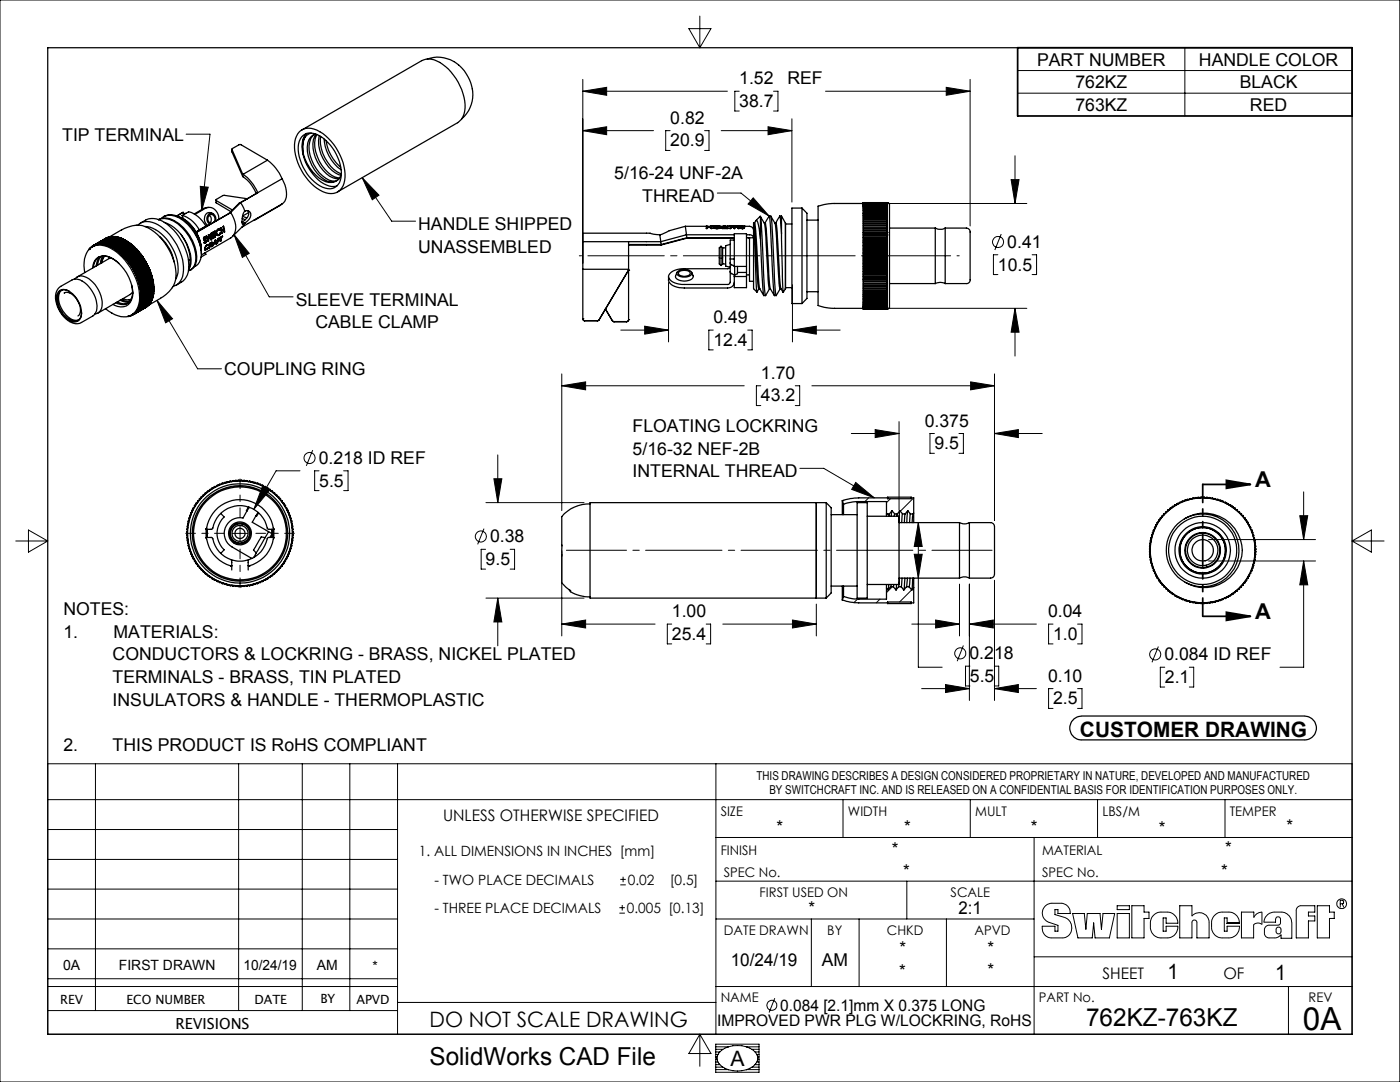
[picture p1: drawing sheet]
<svg xmlns="http://www.w3.org/2000/svg" width="279mm" height="216mm" viewBox="0 0 279 216" stroke-linecap="round" stroke-linejoin="round" font-family="sans-serif">
<defs><g id="words">
<text font-size="6.3" x="260" y="205.5">0A</text>
<g font-size="4.9">
<text x="216.8" y="204.8">762KZ-763KZ</text>
<text x="85.7" y="212.5">SolidWorks CAD File</text>
</g>
<g font-size="4.4">
<text x="250.5" y="97.3">A</text>
<text x="250.5" y="123.6">A</text>
</g>
<g font-size="4.2">
<text x="215.5" y="147">CUSTOMER DRAWING</text>
<text x="233" y="195.4">1</text>
<text x="254.5" y="195.6">1</text>
<text x="85.7" y="204.9">DO NOT SCALE DRAWING</text>
<text x="145.8" y="212.6">A</text>
</g>
<g font-size="3.5">
<text x="147.5" y="16.8">1.52</text>
<text x="157.1" y="16.8">REF</text>
<text x="207" y="13.1">PART NUMBER</text>
<text x="214.6" y="17.6">762KZ</text>
<text x="239.3" y="13.1">HANDLE COLOR</text>
<text x="247.4" y="17.6">BLACK</text>
<text x="147.5" y="21.4">38.7</text>
<text x="214.6" y="22.1">763KZ</text>
<text x="249.5" y="22.1">RED</text>
<text x="12.4" y="28.1">TIP TERMINAL</text>
<text x="133.8" y="24.7">0.82</text>
<text x="133.8" y="29.2">20.9</text>
<text x="122.6" y="35.8">5/16-24 UNF-2A</text>
<text x="128.2" y="40.3">THREAD</text>
<text x="83.5" y="45.9">HANDLE SHIPPED</text>
<text x="83.5" y="50.5">UNASSEMBLED</text>
<text x="199.2" y="54">10.5</text>
<text x="201" y="49.5">0.41</text>
<text x="59" y="61">SLEEVE TERMINAL</text>
<text x="62.9" y="65.5">CABLE CLAMP</text>
<text x="142.4" y="64.5">0.49</text>
<text x="142.4" y="69">12.4</text>
<text x="44.7" y="74.9">COUPLING RING</text>
<text x="151.9" y="75.6">1.70</text>
<text x="151.9" y="80.1">43.2</text>
<text x="126.3" y="86.2">FLOATING LOCKRING</text>
<text x="184.5" y="85.1">0.375</text>
<text x="186.5" y="89.6">9.5</text>
<text x="63.6" y="92.5">0.218 ID REF</text>
<text x="126.3" y="90.7">5/16-32 NEF-2B</text>
<text x="126.3" y="95.2">INTERNAL THREAD</text>
<text x="63.7" y="97.1">5.5</text>
<text x="96.9" y="112.7">9.5</text>
<text x="97.8" y="108.2">0.38</text>
<text x="12.7" y="122.7">NOTES:</text>
<text x="134.1" y="123.1">1.00</text>
<text x="209.2" y="123.1">0.04</text>
<text x="12.7" y="127.2">1.</text>
<text x="22.5" y="131.8">CONDUCTORS &amp; LOCKRING - BRASS, NICKEL PLATED</text>
<text x="22.7" y="127.2">MATERIALS:</text>
<text x="134.1" y="127.7">25.4</text>
<text x="193.5" y="131.5">0.218</text>
<text x="210.2" y="127.7">1.0</text>
<text x="232.4" y="131.7">0.084 ID REF</text>
<text x="22.5" y="136.3">TERMINALS - BRASS, TIN PLATED</text>
<text x="193.6" y="136.1">5.5</text>
<text x="209.2" y="136">0.10</text>
<text x="232.5" y="136.3">2.1</text>
<text x="22.5" y="140.8">INSULATORS &amp; HANDLE - THERMOPLASTIC</text>
<text x="210.2" y="140.5">2.5</text>
<text x="12.7" y="149.9">2.</text>
<text x="22.5" y="149.9">THIS PRODUCT IS RoHS COMPLIANT</text>
<text x="155" y="166.2">*</text>
<text x="180.4" y="166.2">*</text>
<text x="205.7" y="166.3">*</text>
<text x="231.3" y="166.3">*</text>
<text x="256.8" y="166">*</text>
<text x="178" y="170.6">*</text>
<text x="244.5" y="170.4">*</text>
<text x="180.3" y="175">*</text>
<text x="243.7" y="175.1">*</text>
<text x="161.3" y="182.4">*</text>
<text x="191.3" y="182.3">2:1</text>
<text x="179.5" y="190.3">*</text>
<text x="197.1" y="190.4">*</text>
<text x="145.8" y="192.7">10/24/19</text>
<text x="164" y="192.8">AM</text>
<text x="179.4" y="195">*</text>
<text x="197.1" y="194.7">*</text>
</g>
<g font-size="3.2">
<text x="88.4" y="163.8">UNLESS OTHERWISE SPECIFIED</text>
<text x="220" y="195.4">SHEET</text>
<text x="244.2" y="195.4">OF</text>
<text x="155.7" y="201.6">0.084 [2.1]mm X 0.375 LONG</text>
<text x="143.1" y="204.8">IMPROVED PWR PLG W/LOCKRING, RoHS</text>
</g>
<text font-size="3" x="35" y="205.3">REVISIONS</text>
<g font-size="2.8">
<text x="83.6" y="170.9">1. ALL DIMENSIONS IN INCHES [mm]</text>
<text x="86.7" y="176.5">- TWO PLACE DECIMALS</text>
<text x="125.3" y="176.5">0.02</text>
<text x="133.7" y="176.5">[0.5]</text>
<text x="86.7" y="182.2">- THREE PLACE DECIMALS</text>
<text x="125.1" y="182.2">0.005 [0.13]</text>
<text x="12.6" y="193.6">0A</text>
<text x="23.7" y="193.5">FIRST DRAWN</text>
<text x="48.6" y="193.6">10/24/19</text>
<text x="63.2" y="193.6">AM</text>
<text x="74.3" y="193.7">*</text>
</g>
<g font-size="2.6">
<text x="143.8" y="162.7">SIZE</text>
<text x="169.2" y="162.7">WIDTH</text>
<text x="194.6" y="162.7">MULT</text>
<text x="220" y="162.7">LBS/M</text>
<text x="245.4" y="162.7">TEMPER</text>
<text x="143.8" y="170.7">FINISH</text>
<text x="208" y="170.7">MATERIAL</text>
<text x="144.5" y="175.1">SPEC No.</text>
<text x="151.6" y="179">FIRST USED ON</text>
<text x="189.7" y="179">SCALE</text>
<text x="208" y="175.1">SPEC No.</text>
<text x="144.5" y="186.6">DATE DRAWN</text>
<text x="165.1" y="186.6">BY</text>
<text x="177" y="186.6">CHKD</text>
<text x="194.5" y="186.6">APVD</text>
<text x="143.8" y="199.9">NAME</text>
<text x="207.3" y="199.9">PART No.</text>
<text x="261.1" y="199.9">REV</text>
</g>
<g font-size="2.5">
<text x="12" y="200.3">REV</text>
<text x="25.3" y="200.4">ECO NUMBER</text>
<text x="50.8" y="200.4">DATE</text>
<text x="64" y="200.2">BY</text>
<text x="71.1" y="200.3">APVD</text>
</g>
<g font-size="2.4">
<text x="151" y="155.7">THIS DRAWING DESCRIBES A DESIGN CONSIDERED PROPRIETARY IN NATURE, DEVELOPED AND MANUFACTURED</text>
<text x="153.6" y="158.5">BY SWITCHCRAFT INC. AND IS RELEASED ON A CONFIDENTIAL BASIS FOR IDENTIFICATION PURPOSES ONLY.</text>
</g>
</g></defs>
<g fill="none" stroke="#000" stroke-width=".2">
<path d="M0 0h279.4v215.9h-279.4zM116.3 18.2h28.9M116.3 15.8v36.7M116.3 18.2l4.8-.8v1.6zM137.5 5.7h4.4l-2.2 3.8zM139.7 3.2v6.3M147.5 18.2h-.9v4h.9M154.4 18.2h.9v4h-.9M164.7 18.2h28.9M188.8 17.4l4.8 .8-4.8 .8zM193.6 15.8v29.3M203.1 14.1h66.7"/>
<path d="M203.1 18.6h66.7M236.5 9.5v13.6M37.1 26.8h4.8l-1.6 15.2M40 37.2l1.6 .2-1.3 4.6zM72.3 35.5l5.9 8.6h4.7M72.3 35.5l3.3 3.4-1.3 1zM116.3 26.1h14.1M116.3 26.1l4.8-.8v1.6zM133.7 26.1h-.8v3.9h.8M140.6 26.1h.9v3.9h-.9M143.2 38.5h4.7l5.6 4.6M143.9 26.1h14.1"/>
<path d="M150.3 39.5l3.2 3.6-4.2-2.4zM153.3 25.3l4.7 .8-4.7 .8zM158 23.7v16.6M201.8 35.8h1.6l-.8 4.8zM202.6 31.1v9.5M31.3 59.9l8.1 13.7h4.8M31.3 59.9l3.1 3.7-1.3 .8zM46.7 46.8l7 12.4h4.8M46.7 46.8l3 3.8-1.3 .8zM133.4 56.4v11.8M158.2 56.8v11.4M173.5 40.6h31.4"/>
<path d="M199.1 50.8h-.8v4h.8M199.8 46.7l-1.3 3.2M206 50.8h.9v4h-.9M112.1 77h36.4M112.1 74.6v27.3M112.1 77l4.8-.8v1.6zM123.9 65.9h9.5M128.7 65.1l4.7 .8-4.7 .8zM142.3 65.9h-.8v3.9h.8M149.2 65.9h.9v3.9h-.9M151.8 77h-.8v3.9h.8M158.2 65.9l4.7-.8v1.6z"/>
<path d="M158.2 65.9h9.5M158.7 77h.9v3.9h-.9M162 77h36.5M173.5 61.5h31.4M193.7 76.2l4.8 .8-4.8 .8zM198.5 74.6v29.3M202.6 61.5v9.5M202.6 61.5l.8 4.8h-1.6zM52.4 97.1l1.3 .8-3 3.7zM59.9 93.9h-4.8l-4.4 7.7M62.4 89.8l-1.3 3.2M63.7 93.9h-.9v4h.9"/>
<path d="M68.6 93.9h.9v4h-.9M98.6 95.5h1.6l-.9 4.8zM99.3 90.8v9.5M159.6 93.5h4.8l10.1 5.8M168.4 99.8l-.2 .2M169.9 86.5h9.5M170.8 96.3l3.7 3-4.5-1.7zM173.4 99.3l-.8 .8M174.7 85.7l4.7 .8-4.7 .8zM177.7 99.5l-.8 .8M179.4 84.1v17.7M182.4 99.3l-2.7 2.7"/>
<path d="M186.5 86.5h-.9v4h.9M191.4 86.5h.9v4h-.9M198.5 86.5h9.5M198.5 86.5l4.7-.8v1.6zM260.2 98.1v9.6M3.1 107.9h6.4M5.7 105.8l3.8 2.1-3.8 2.3zM46.3 106.4h3.2M47.9 104.8v3.2M96.6 105.5l-1.3 3.1M96.9 109.6h-.9v4h.9M97 119.3h19.6"/>
<path d="M97 100.3h19.6M99.3 119.3v9.6M99.3 119.3l.9 4.8h-1.6zM101.8 109.6h.9v4h-.9M112.1 109.9v17M171.1 119.6l-.7 .6M175.6 119.6l-.7 .7M178.1 117.1l-1.2 1.2M181.9 117.7l-2.4 2.4M182.4 117.3l-.3 .2M182.5 110.6h1.5l-.7 4.8zM183.3 104.3l.7 4.7h-1.5z"/>
<path d="M183.3 104.3v28.8h4.7M191.5 116.6v10.3M193.5 116.6v23.2M198.5 115.8v24M241.2 107.7h21.3M241.2 111.9h21.3M259.4 102.9h1.6l-.8 4.8zM260.2 111.9l.8 4.8h-1.6zM260.2 111.9v21.2h-4.8M269.8 107.9h6.4M269.8 107.9l3.9-2.1v4.4zM112.1 124.5h18.6"/>
<path d="M112.1 124.5l4.8-.8v1.6zM134.1 124.5h-.9v4h.9M140.9 124.5h.9v4h-.9M144.3 124.5h18.6M158.2 123.7l4.7 .8-4.7 .8zM162.9 120.5v6.4M182 124.5h9.5M183.9 137.4h9.6M186.7 123.7l4.8 .8-4.8 .8zM188.7 136.6l4.8 .8-4.8 .8zM192.3 128.8l-1.3 3.1M193.5 124.5l4.7-.8v1.6z"/>
<path d="M193.5 124.5h13.3M193.6 132.9h-.9v4h.9M198.4 132.9h.9v4h-.9M198.5 137.4h8.3M198.5 137.4l4.7-.8v1.6zM210.1 124.5h-.8v4h.8M210.1 137.4h-.8v4h.8M215.1 124.5h.8v4h-.8M215.1 137.4h.8v4h-.8M231.2 129l-1.3 3.2M232.4 133.1h-.8v4h.8M237.3 133.1h.9v4h-.9"/>
<path d="M9.5 152.4h260.3v54h-260.3zM9.5 159.6h260.3M19 152.4v49.2M47.6 152.4v49.2M60.3 152.4v49.2M69.8 152.4v49.2M79.3 152.4v54M142.9 152.4v54M168.2 159.6v7.5M193.6 159.6v7.5M219 159.6v7.5M244.5 159.6v7.5"/>
<path d="M9.5 177.4h69.8M9.5 171.5h69.8M9.5 165.5h69.8M123.8 176.6h1.1M123.8 175.5h1.1M124.4 174.9v1.1M142.9 175.8h126.9M142.9 167.1h126.9M181 175.8v7.6M206.4 167.1v39.3M9.5 196.8h69.8M9.5 195.3h69.8"/>
<path d="M9.5 189.3h69.8M9.5 183.4h69.8M123.6 182.2h1.1M123.6 181.1h1.1M124.2 180.6v1.1M142.9 196.8h126.9M142.9 183.4h63.5M154.6 199.2l-1.1 2.8M161.9 183.4v13.4M171.5 183.4v13.4M188.9 183.4v13.4M206.4 190.9h63.4"/>
<path d="M208.5 180.9a1.97 1.97 0 0 1 1.5-.7h1.7a1.82 1.82 0 0 1 1.9 2.1h-2.5v-.8h-.6v1l1.9 .6a2.1 2.1 0 0 1 1.5 2.2 2.1 2.1 0 0 1-1.9 1.8h-2.1a1.93 1.93 0 0 1-1.9-2.3h2.5v1h.6v-1.2l-1.7-.6a1.95 1.95 0 0 1-.9-3.1zM214.1 182.3h2.3l.3 3.1 .3-3.1h2.5l.3 3.1 .3-3.1h2.4l-1.1 4.8h-2.9l-.2-3-.3 3h-2.9zM223 182.3h2.4v4.8h-2.4zM223 180.7h2.4v.8h-2.4zM225.9 180.7h2.4v1.3h1v1.3h-1v3.8h-2.4zM230.4 182.5l.7-.4 1.8-.1a2.17 2.17 0 0 1 2.2 2.2h-2.4v-1h-.6v2.6h.6v-1h2.4a2.16 2.16 0 0 1-2.2 2.3h-1.2a2.11 2.11 0 0 1-2.1-2.1v-.9a2.19 2.19 0 0 1 .8-1.6zM235.4 180.7h2.5v2.1a1.95 1.95 0 0 1 2.1-.6 1.95 1.95 0 0 1 1.3 1.9v3h-2.4v-3a.49 .49 0 0 0-.5-.5 .49 .49 0 0 0-.5 .5v3h-2.5zM242.6 182.5l.7-.4 1.9-.1a2.17 2.17 0 0 1 2.2 2.2h-2.5v-1h-.6v2.6h.6v-1h2.5a2.16 2.16 0 0 1-2.2 2.3h-1.3a2.11 2.11 0 0 1-2.1-2.1v-.9a2.19 2.19 0 0 1 .8-1.6zM247.8 182h2.4v1.1a1.79 1.79 0 0 1 1.6-1.1v2.4a1.31 1.31 0 0 0-1.6 .1v2.6h-2.4zM253 182.5l1-.5h1.7a2.17 2.17 0 0 1 2.1 2.1v3.1h-2.1v-.7l-1 .6h-1.4a.96 .96 0 0 1-1-.9v-.6a.96 .96 0 0 1 1-1h2l.3-.4v-.8a.49 .49 0 0 0-.5-.5 .49 .49 0 0 0-.5 .5v.6h-2.4a2.23 2.23 0 0 1 .8-1.5zM254.8 185.1h.1a.49 .49 0 0 1 .8 .4v.4a.5 .5 0 0 1-.5 .4 .5 .5 0 0 1-.5-.4v-.5zM257.1 196.8v9.6"/>
<path d="M258.9 181.1l.6-.4h2.9v1.3h-1.3v.8h1.3v1h-1.3v3.3h-2.4v-5.6zM262.9 180.7h2.4v1.3h1v1.3h-1v3.8h-2.4zM267.5 180.3h.4M267.9 180.3l.2 .7M267.9 180.3l.2-.1v-.3l-.2-.3h-.4v1.4M9.5 201.6h69.8M79.3 200h63.6M139.7 206.4l2.2 3.8h-4.4zM139.7 206.4v6.4M142.8 208.4h8.7v5.6h-8.7zM142.8 208.9h2.6M142.8 209.4h1.5"/>
<path d="M142.8 209.9h.9M142.8 210.4h.5M142.8 210.9h.3M142.8 211.4h.3M142.8 211.9h.5M142.8 212.4h.9M142.8 212.9h1.5M142.8 213.4h2.6M148.9 208.9a2.44 2.44 0 0 1 2.2 2.8 3.2 3.2 0 0 1-2.2 1.8M148.9 208.9a5.4 5.4 0 0 0-5.4 1.1 1.98 1.98 0 0 0 1.1 3.1 6.1 6.1 0 0 0 4.3 .4M148.9 208.9h2.6M148.9 213.4h2.6"/>
<path d="M150.1 209.4h1.4M150.1 212.9h1.4M150.7 209.9h.8M150.7 212.4h.8M151.1 210.4h.4M151.1 211.9h.4M151.2 210.9h.3M151.2 211.4h.3"/>
<circle cx="199.2" cy="48.3" r="1.11"/>
<circle cx="61.8" cy="91.4" r="1.11"/>
<circle cx="96" cy="107.1" r="1.11"/>
<circle cx="191.7" cy="130.4" r="1.11"/>
<circle cx="230.6" cy="130.6" r="1.11"/>
<circle cx="267.8" cy="180.3" r=".98"/>
<circle cx="154.1" cy="200.6" r="1"/>
</g>
<path d="M203.1 9.5h66.7v13.6h-66.7zM240 96.7h9.6M244.8 95.8l4.8 .9-4.8 .7zM240 123h9.6M244.8 122.2l4.8 .8-4.8 .8z" fill="none" stroke="#000" stroke-width=".35"/>
<g fill="none" stroke="#000" stroke-width=".25">
<path d="M9.5 9.5h260.3v196.9h-260.3zM85.3 11.8a6.9 6.9 0 0 1 8.7 4.8l.3 1.3M94.3 17.9v.2M94.3 18.1a6.4 6.4 0 0 1-2.2 5.6M43.1 39.9v.6l3 1.7M46.3 29.8v-.1l1.7-.9 5.4 3.2M46.3 29.8v.5l2.1 4.9M46.3 29.8l2.1 4.9M48.4 35.2a7.1 7.1 0 0 1 2.7 3.4l.3-.1M48.4 34.7l.1 .1M48.4 34.7v.5M48.5 34.8a8.6 8.6 0 0 1 2.9 3.7"/>
<path d="M49.3 39.7l-4.7-.7-1.5 .8 .1 .2 3.2 1.9M49.6 39.5l-1.6 .9M51.4 38.5l-3.7 2.1M53.4 32a9 9 0 0 1 2.9 3.7M53.4 32l-4.9 2.8M56.3 35.7a4.9 4.9 0 0 1 .5 4.5l-.5 .5-8.1 4.7M56.3 35.7l-4.9 2.8M59.8 26.3a3.2 3.2 0 0 1 4 0 10.9 10.9 0 0 1 5 9.7 2.84 2.84 0 0 1-4.4 2.2 10.8 10.8 0 0 1-5.6-10l.4-1.1zM60.2 27.3a2.64 2.64 0 0 1 3.6-.2 9.2 9.2 0 0 1 4.3 8.4 2.42 2.42 0 0 1-3.7 1.9 9.1 9.1 0 0 1-4.8-8.7zM60.3 25.9l23.9-13.8a3.9 3.9 0 0 1 4.1 .7 11 11 0 0 1 4.4 9.4 3 3 0 0 1-1.4 2.3l-23.9 13.8M60.5 30.7a8.4 8.4 0 0 0 4.5 5.6l.7 .1 .9-.1M61 27.3a4.4 4.4 0 0 0-.5 3.4"/>
<path d="M61.2 26.6a4.5 4.5 0 0 0-.7 4.2 9.1 9.1 0 0 0 5.2 6.3l.5 .1 1-.1M62.1 26.6a2.7 2.7 0 0 0-1.7 3.4l.1 .7M62.7 26.8a3.8 3.8 0 0 0-.8 4.2 6.8 6.8 0 0 0 4.5 5.1l.8-.1M62.9 26.7a2.88 2.88 0 0 0-1.6 3.5 7.8 7.8 0 0 0 4 6l1.3 .1M63.1 26.8a4.8 4.8 0 0 0-.2 4.6 7.2 7.2 0 0 0 3.6 4.1l1.1 .2M63.3 26.9a4.8 4.8 0 0 0 0 4.3 6.6 6.6 0 0 0 4.2 4.3h.2M63.7 27.1a7.3 7.3 0 0 0 3.9 7.8l.4 .1M64 27.3a7.5 7.5 0 0 0 4.1 7.4M64.7 27.8a8.1 8.1 0 0 0 3.4 6.1M65.1 28.1a8.4 8.4 0 0 0 2.9 5.2M68.1 34.6v.3a1.93 1.93 0 0 1-1.5 1.4M11.7 57.5l2.7-1.6a2.6 2.6 0 0 1 2.9 .9 6 6 0 0 1 2 5.2l-.7 1-2.3 1.3a3.3 3.3 0 0 1-4-1.6 4.8 4.8 0 0 1-.8-4.9z"/>
<path d="M11.9 58a2.18 2.18 0 0 1 2.7 .7 4.8 4.8 0 0 1 1.5 4.8 1.63 1.63 0 0 1-2.7 .1 5 5 0 0 1-1.9-5.1zM12.3 57.9a2.57 2.57 0 0 0-.3 3.1 4.8 4.8 0 0 0 2.8 2.9l.9-.1M12.9 58.4l-.1 .1a1.83 1.83 0 0 1 2.2 .8 3.3 3.3 0 0 1 .7 3.6l-.1 .1M13.8 58.1a1.49 1.49 0 0 0-1.7-.1 1.49 1.49 0 0 0-.7 1.7 5.1 5.1 0 0 0 3.3 4.4 1.48 1.48 0 0 0 1.6-1.7M14.9 55.7a1.88 1.88 0 0 1 2.8-.1 6.1 6.1 0 0 1 2.5 6 1.63 1.63 0 0 1-1.3 1.1M16.9 54.4a5 5 0 0 1 1.3-5 4 4 0 0 1 4.4 .4 12.2 12.2 0 0 1 5.2 10.3 3.2 3.2 0 0 1-4.9 2.7l-1.8-1.2M17.7 49.8h.1M17.8 49.7h.1M17.8 49.7l-.1 .1M17.9 49.7h-.1M18 49.5l-.1 .1M18 49.5h.1"/>
<path d="M18.2 49.4l-.2 .1M18.2 49.4h.1M18.3 49.3l-.1 .1M18.3 49.2v.1M18.3 49.2h.1M18.5 49.1l-.2 .1M18.6 49l-.1 .2M18.6 49v.1M18.7 49h.1M18.7 49v.1M18.7 49h-.1M18.7 49.1l-.3 .2"/>
<path d="M18.8 49l-.1 .1M18.8 49h.1M19 48.9l-.1 .1M19 48.9v-.1l-.1 .2M19.1 48.9h-.1M19.1 48.8l.2 .1M19.1 48.8v.1M19.3 48.9h-.2M19.4 48.8l-.1 .1M19.4 48.7v.1M19.4 48.7h.1M19.4 48.7l.1 .1"/>
<path d="M19.5 48.8h-.1M19.5 48.8h.1M19.6 48.7l.2 .1M19.6 48.7v.1M19.8 48.8h-.2M19.8 48.8h.1M19.9 48.8h.1M19.9 51.2a2.39 2.39 0 0 0-1.2 2.2M19.9 48.6h.1M19.9 48.6v.2M20 51.2a2.73 2.73 0 0 0-.8 1.9M20 48.6v.2"/>
<path d="M20 48.8h.1M20.1 48.8h.2M20.1 48.6h.1M20.1 48.6v.2M20.1 51.2l-.3 .4-.3 1.3M20.2 48.6l.1 .2M20.3 48.8h.1M20.4 51.1a4.5 4.5 0 0 1 3.7 1.9 8.3 8.3 0 0 1 2.4 6.2 2.35 2.35 0 0 1-1.5 2 2.35 2.35 0 0 1-2.5-.5M20.4 51.1a2.21 2.21 0 0 0-1.9 2.4M20.4 48.8h.2M20.4 51.1a4.7 4.7 0 0 1 3.3 1.4M20.4 48.6h.1"/>
<path d="M20.4 48.6v.2M20.5 51.2l-.4 .8-.1 .6M20.5 48.6l.1 .2M20.6 48.8h.1M20.6 48.8h.2M20.7 48.7h.1M20.7 48.7l-.1 .1M20.7 51.1l-.4 1.3 .6-1.3M20.8 48.7v.1M20.8 48.8h.1M20.9 48.8l.2 .1M21 48.8h.1"/>
<path d="M21 48.8h-.1M21 48.8l.1 .1M21.1 48.9h.1M21.2 48.9l.2 .1M21.2 48.8l.1 .1M21.2 48.8v.1M21.3 47.5h.1M21.3 47.5h-.1M21.3 48.9l.1 .1M21.4 49h.1M21.5 49l.2 .1M21.5 47.4h-.1"/>
<path d="M21.5 47.4h.1M21.5 47.4l-2.8 1.6M21.5 48.9h.1M21.5 48.9v.1M21.6 48.9l.1 .2M21.7 49.1h.1M21.7 47.3h-.1M21.7 47.3l-2.6 1.5M21.8 49.1l.2 .1M21.8 49l.1 .1M21.8 49v.1M21.9 49.1l.1 .1"/>
<path d="M21.9 47.2l-2.5 1.5M21.9 47.2l.1 .1M22 49.2h.1M22 49.2l.3 .1M22.1 49.1l.1 .1M22.1 49.1l-.1 .1M22.1 51.4l-6.7 3.9M22.2 47.2h-.1M22.2 49.2l.1 .1M22.2 47.2v.1M22.2 47.2l-2.6 1.5M22.3 49.3v.1"/>
<path d="M22.3 49.4l.2 .1M22.4 49.3l.1 .1M22.4 49.3l-.1 .1M22.5 47.2l-2.6 1.4M22.5 47.2v.1M22.5 47.2l-2.5 1.4M22.5 49.4v.1M22.5 49.5h.1M22.6 49.5l.2 .1M22.7 49.5h.1M22.7 49.5h-.1M22.7 47.2l-2.6 1.4"/>
<path d="M22.7 47.2l.1 .1M22.7 47.2l-2.5 1.4M22.8 49.5v.1M22.8 49.6l.1 .1M22.9 49.7l.2 .1M23 49.6l.1 .1M23 49.6l-.1 .1M23 47.2l-2.6 1.4M23 47.2v.1M23 47.2l-2.5 1.4M23.1 49.7v.1M23.1 49.8l.1 .1"/>
<path d="M23.2 49.9l.2 .2M23.3 49.8l.1 .1M23.3 47.3l-2.6 1.4M23.3 49.8l-.1 .1M23.3 47.3h.1M23.3 47.3l-2.5 1.4M23.4 49.9v.2M23.4 50.1h.1M23.5 50.1l.2 .2M23.6 50.1l.1 .1M23.6 47.3l-2.6 1.5M23.6 50.1h-.1"/>
<path d="M23.6 47.3v.1M23.6 47.4h.1M23.7 50.2v.1M23.7 50.3h.1M23.8 50.3l.2 .2M23.8 50.3l.2 .1M23.8 47.4l-2.6 1.4M23.8 50.3h.1M23.8 47.4l.1 .1M23.8 47.4l-2.5 1.5M23.9 47.5h.1M24 59.9a2.55 2.55 0 0 0 1.8 .4"/>
<path d="M24 50.4v.1M24 50.5l.1 .1M24.1 50.6l.2 .2M24.1 50.6l.1 .1M24.1 47.5l-2.6 1.4M24.1 47.5l.1 .1M24.1 50.6h.1M24.1 47.5l-2.5 1.4M24.2 45.9l-2.5 1.4M24.2 59.8l1.2 .3h.5M24.2 50.7l.1 .1M24.3 50.8h.1"/>
<path d="M24.3 50.8l.2 .2M24.3 50.8l.2 .1M24.4 47.6h-.1l-2.5 1.4M24.4 47.6l.1 .1M24.4 47.6l-2.5 1.5M24.5 59.6a2.35 2.35 0 0 0 1.7 .1M24.5 47.7h.1M24.5 47.7v.1M24.5 51l.1 .1M24.5 50.9v.1M24.6 51.1l.2 .2M24.6 51.1l.2 .1"/>
<path d="M24.7 47.8l-.1-.1-2.5 1.4M24.7 47.8l.1 .1M24.7 47.8l-2.5 1.4M24.8 47.9h.1M24.8 51.3l.1 .1M24.8 51.2v.1M24.9 51.4l.2 .2M24.9 51.4h.1M25 51.4v.1M25 47.9l-.1-.1-2.5 1.5M25 47.9v.1M25 47.9l-2.5 1.5"/>
<path d="M25 48h.1M25 51.5l.1 .1M25 48l.1 .1M25.1 51.6l.1 .1M25.2 51.7l.1 .2M25.2 51.7l.1 .1M25.2 51.7h.1M25.3 48.1l-.1-.1-2.5 1.5M25.3 48.1v.1M25.3 48.1l-2.5 1.4M25.3 51.9l.1 .1M25.3 48.2l.1 .1"/>
<path d="M25.3 51.8v.1M25.4 52l.2 .2M25.4 52h.1M25.5 52l.1 .1M25.6 52.2v.1M25.6 48.3l-.1-.1-2.5 1.4M25.6 52.1v.1M25.6 48.3v.1M25.6 48.3l-2.5 1.4M25.6 48.4l.1 .1M25.6 48.4v.1M25.6 52.3l.2 .3"/>
<path d="M25.6 52.3h.1M25.7 59.8h.4M25.7 52.3l.1 .2M25.8 52.6l.1 .1M25.8 52.5v.1M25.9 52.7l.1 .2M25.9 48.5l-.1-.1-2.5 1.4M25.9 52.7h.1M25.9 48.5v.1M25.9 48.5l-2.5 1.4M25.9 48.6l.1 .1M25.9 48.6v.1"/>
<path d="M26 52.7l.1 .1M26 52.9l.1 .1M26.1 52.8l-.1 .1M26.1 53l.2 .2M26.1 53h.1M26.2 48.7l-.1-.1-2.5 1.5M26.2 48.7v.1M26.2 48.7l-2.5 1.5M26.2 48.8l.1 .1M26.2 53l.1 .1M26.2 48.8v.1M26.2 56.9a3.1 3.1 0 0 1-1 3.8 2.76 2.76 0 0 1-2.1-.3"/>
<path d="M26.3 53.2l.1 .1M26.3 53.1v.1M26.4 53.3l.1 .3M26.4 53.3v.1M26.4 53.4l.1 .1M26.5 58.3l-.5 .5-6.5 3.7M26.5 48.9h-.1l-2.6 1.4M26.5 48.9v.2M26.5 48.9l-2.5 1.5M26.5 53.6v.1M26.5 49.1h.1M26.5 49.1v.1"/>
<path d="M26.5 53.5v.1M26.5 53.7l.2 .2M26.5 53.7h.1M26.6 53.7l.1 .2M26.7 53.9v.1M26.7 53.9h.1M26.7 54l.2 .3M26.7 49.2l-.1-.1-2.5 1.5M26.7 54l.1 .1M26.7 49.2l.1 .1M26.7 49.2l-2.5 1.5M26.8 49.3v.1"/>
<path d="M26.8 49.3v.1h.1M26.8 54.1l.1 .1M26.9 54.3v.1M26.9 54.4l.2 .3M26.9 49.4l.1 .1M26.9 54.2v.1M26.9 54.4l.1 .1M26.9 49.4l-2.6 1.4M27 49.6l.1 .1M27 54.5l.1 .1M27 49.6l.1 .1 .1-.1M27 49.5l-2.5 1.4"/>
<path d="M27 49.5v.1M27.1 54.7v.1M27.1 54.8l.1 .2M27.1 54.6v.1M27.1 54.8h.1M27.2 44.9a6.5 6.5 0 0 1 5.3 3 9.9 9.9 0 0 1 2.4 8.6l-.6 1.1a6.8 6.8 0 0 1-2.2 1.9M27.2 54.8l.1 .2M27.2 49.6l.1 .1M27.2 49.6l-2.6 1.5M27.2 44.9l-1.6 .4-1.4 .6M27.2 55l.1 .2M27.3 55.2l.1 .2"/>
<path d="M27.3 55h-.1M27.3 55.2h.1M27.3 49.8l.1 .2M27.3 50l-2.4 1.4M27.3 49.7l-2.5 1.5M27.3 49.7v.3M27.4 55.4v.1M27.4 55.2v.2M27.4 55.5l.1 .3M27.4 55.4h.1M27.4 55.5l.1 .1M27.4 50h-.1"/>
<path d="M27.4 50h.1M27.5 50l.1 .1M27.5 50l-2.5 1.4M27.5 44.9a2.96 2.96 0 0 1 3.5-.3 10.4 10.4 0 0 1 5.4 10.6 2.73 2.73 0 0 1-1.8 1.9M27.5 55.8l.1 .1M27.5 55.6v.2M27.6 55.9l.1 .3M27.6 55.9l.1 .1M27.6 50.1l-2.6 1.4M27.6 50.1v.1M27.6 50.2l.1 .1M27.6 50.3l-2.5 1.4"/>
<path d="M27.6 50.3h.1M27.6 50.2v.1M27.7 56.2v.1M27.7 56v.2M27.7 56.3l.1 .3M27.7 56.3h.1M27.7 50.2l.1 .1M27.7 50.2l-2.5 1.5M27.7 50.2v.1M27.8 56.6v.1M27.8 56.3v.2M27.8 56.7l.1 .2"/>
<path d="M27.8 56.5v.1M27.8 56.7h.1M27.8 50.4l.1 .2M27.8 50.6h.2M27.8 50.6l-2.4 1.4M27.8 50.3l-2.5 1.5M27.8 50.3v.3M27.9 56.9v.1M27.9 57v.3M27.9 56.7v.2M27.9 57l.1 .1M27.9 57.3l.1 .1"/>
<path d="M28 57.4v.2M28 50.6l.1 .1M28 57.1l-.1 .2M28 50.6l-2.5 1.4M28 57.4v.1M28 44.5a4 4 0 0 1 5.5 .4 10.7 10.7 0 0 1 4.1 9.4 3.6 3.6 0 0 1-2.4 2.6M28 57.6v.1M28 57.7v.3M28 57.7l.1 .2M28 58l.1 .1M28 57.5l.1 .1M28 58h.2"/>
<path d="M28.1 58.1v.3M28.1 50.8l.1 .1M28.1 50.9h.1M28.1 50.7l-2.5 1.4M28.1 50.9l-2.5 1.4M28.1 50.7v.2M28.1 57.6h-.1M28.1 58.1l.1 .1M28.1 59.4v.1M28.1 59.5v.2M28.1 59.7v.1M28.1 59.8v.2"/>
<path d="M28.1 58.4v.1M28.1 58.5v.2M28.1 58.7v.1M28.1 58.8l.1 .3M28.1 57.9l.1 .1M28.1 58.7h.1M28.1 58.5l.1 .1M28.1 58.8l.1 .1M28.1 59.4h.1M28.1 59.5l.1 .1M28.1 59.7h.1M28.1 59.8l.1 .1"/>
<path d="M28.2 59.2l-.1 .2M28.2 59.1v.1M28.2 58.2v.1M28.2 59.1h.1M28.2 59.2v.1M28.2 58.6v.1M28.2 59.9v.1M28.2 58.3l-.1 .1M28.2 50.9l.1 .1M28.2 58.9v.2M28.2 59.3v.1M28.2 59.6v.1"/>
<path d="M28.2 50.9l-2.5 1.4M28.3 51.2h.2M28.3 51.2l-2.4 1.4M28.3 51.1l.1 .1M28.3 51l-2.5 1.5M28.3 51v.1M28.3 51.1v.1M28.5 51.2l.1 .1M28.5 51.2l-2.5 1.5M28.5 51.4l.1 .1M28.5 51.5l-2.4 1.5M28.5 51.5h.1"/>
<path d="M28.5 51.4v.1M28.6 51.3l-2.5 1.5M28.6 51.3l-.1 .1M28.6 51.5l.1 .1M28.7 51.6l.1 .1M28.7 51.6l-2.5 1.4M28.8 51.9l-2.5 1.4M28.8 51.9h.1M28.8 51.8l.1 .1M28.8 51.7l-2.5 1.4M28.8 51.7v.1M28.8 51.8v.1"/>
<path d="M28.9 51.9h.1M28.9 51.9l.1 .1M28.9 51.9l-2.5 1.5M29 45.2a7.1 7.1 0 0 1 5.5 4.4 7.3 7.3 0 0 1 .7 5.9l-.2 .2M29 52.2l-2.5 1.5M29 52.2h.1M29 52.1l.1 .1M29 52l-2.5 1.5M29 52v.1M29 52.1v.1M29.1 52.2v.1M29.1 52.3l.1 .1"/>
<path d="M29.1 52.3l-2.5 1.4M29.2 52.5v.1M29.2 52.6l-2.5 1.4M29.2 52.6h.1M29.2 52.4l-2.5 1.5M29.2 52.4v.1M29.2 52.6h.2M29.4 52.6v.2M29.4 52.6l-2.6 1.5M29.4 53l-2.5 1.4M29.4 53h.1M29.4 52.8v.2"/>
<path d="M29.4 52.8l-2.5 1.4M29.4 52.8h.1M29.5 53l.1 .2M29.5 53l-2.5 1.5M29.5 53.3l-2.4 1.4M29.5 53.3h.1M29.6 53.2v.1M29.6 53.2l-2.5 1.4M29.6 53.2l-.1 .1M29.6 53.3l.1 .1M29.7 53.7l-2.5 1.4M29.7 53.7h.1"/>
<path d="M29.7 53.4l.1 .1M29.7 53.4l-2.5 1.4M29.7 53.6l.1 .1M29.7 53.6v.1M29.8 53.5l-2.5 1.5M29.8 53.5l-.1 .1M29.8 53.7l.1 .1M29.8 54l-2.4 1.5M29.8 54l.1 .1M29.9 54v.1M29.9 53.8v.1M29.9 53.8l-2.5 1.4"/>
<path d="M29.9 53.9l-2.5 1.5M29.9 53.9l-.1 .1M29.9 54.1l.1 .1M30 54.4l.1 .1M30 54.2l.1 .1M30 54.4l.2 .1M30 54.2l-2.5 1.4M30.1 54.3l-2.6 1.5M30.1 54.3l-.1 .1M30.2 54.7v.2M30.2 54.5v.2M30.2 54.5l-2.5 1.5"/>
<path d="M30.2 54.7l-2.5 1.5M30.2 54.7l-.1 .1 .1 .1M30.2 54.9h.1M30.2 55.1l-2.4 1.5M30.2 55.1l.1 .1M30.3 55.1v.1M30.3 54.9v.1M30.3 54.9l-2.5 1.4M30.3 55.1h-.1M30.3 59.8v.1M30.3 59.9l-2.5 1.6M30.3 55l-2.5 1.5"/>
<path d="M30.3 55v.1M30.3 55.2l.1 .1M30.3 59.9l-2.5 1.4M30.4 55.5v.1M30.4 55.3v.1M30.4 55.3l-2.5 1.4M30.4 55.6l.1 .1M30.4 59.5v.2M30.4 59.7l-2.5 1.5M30.4 55.4l-2.5 1.5M30.4 55.4v.2M30.4 59.7l-2.5 1.4"/>
<path d="M30.4 55.8l.1 .2M30.4 59.3h.1M30.4 56.2l.2 .2M30.4 59.3l.1 .1M30.5 55.7v.1M30.5 55.7l-2.5 1.4M30.5 56h.1M30.5 56.2v.1M30.5 59.4l-2.5 1.5M30.5 55.8l-2.6 1.5M30.5 55.8l-.1 .1 .1 .1M30.5 56.6l.2 .2"/>
<path d="M30.5 58.9v.1M30.5 59l.1 .1M30.5 59.4l-2.5 1.4M30.6 56v.2l-2.5 1.4M30.6 56l-2.6 1.5M30.6 57l.1 .1M30.6 58.7l.1 .1M30.6 56.6v.1M30.6 59.1l-2.6 1.5M30.6 57.3l.1 .2M30.6 58.3v.1M30.6 59.1l-2.5 1.4"/>
<path d="M30.6 57.3l.1 .1M30.6 56.9v.1M30.6 58h.1M30.6 56.4l.1 .2-2.5 1.4M30.6 56.4l-2.5 1.5M30.6 57.7h.1M30.6 58l.1 .1M30.6 58.4l.1 .1M30.7 57.6v.1M30.7 56.8v.1l-2.5 1.4M30.7 58.8l-.1 .1-2.5 1.5M30.7 56.8l-2.5 1.4"/>
<path d="M30.7 57.7v.1M30.7 58.8l-2.5 1.4M30.7 57.1v.2l-2.5 1.4M30.7 58.5l-2.5 1.5M30.7 57.1l-2.5 1.5M30.7 58.5l-2.5 1.4M30.7 57.5v.1l-2.5 1.5M30.7 57.8l-2.5 1.6M30.7 58.1v.2l-2.5 1.4M30.7 57.5l-2.5 1.4M30.7 57.8l-2.5 1.5M30.7 58.1l-2.5 1.5"/>
<path d="M31.6 43.9a4.2 4.2 0 0 1 4.7 1.5 7.8 7.8 0 0 1 2.5 7.5l-.3 .6-.9 .5M31.6 43.8h.1M31.6 43.8a2.87 2.87 0 0 1 3.2 .2 9 9 0 0 1 4.4 8 2.16 2.16 0 0 1-1.2 1.9M31.8 47.2a9.2 9.2 0 0 1 2.9 5.1M32.1 59.5l-5.1 3M32.2 43.6a2.85 2.85 0 0 1 3.5-.1 9.5 9.5 0 0 1 4.4 6.4M32.6 43.3l.2-.2a3.5 3.5 0 0 1 4.1 .9l.9 .8M32.8 44.4a6.5 6.5 0 0 1 3.3 2.4M35.5 43.2a7.5 7.5 0 0 1 4.7 6.6M36.1 46.8a9.3 9.3 0 0 1 1.9 5.1M36.1 46.8l.1 .1a8.5 8.5 0 0 1 1.9 5.8l-.5 1.2M36.3 43a5.6 5.6 0 0 1 3.5 2.9"/>
<path d="M36.3 43l1.3-.7a5.6 5.6 0 0 1 3.5 2.8M36.3 43l.3 .7M36.5 43.6a7.7 7.7 0 0 1 3.7 6.2M36.5 42.4l-1.3 .7M36.5 42.4l-1.2 .7M36.5 42.4l.2 .3M37.1 42.6h-.4l-.1 .3M37.6 51.8l.4 .1M37.8 44.8a10.1 10.1 0 0 1 2.3 5.1M37.8 44.8a8.6 8.6 0 0 1 2.4 5.3M38 51.9l-.1 .8-.3 1M38.5 45.7a7.7 7.7 0 0 1 1.7 4.1"/>
<path d="M38.9 42.8l2.1-1.2a2.04 2.04 0 0 1 2.7 2.1M39.2 46.3v.1M39.2 46.4h.1M39.8 45.9l-.6 .4M40.1 49.9a2.99 2.99 0 0 1-1.4 3.3M40.2 49.8v.8M40.4 45.5l-1.2 .8M40.4 45.5l.1 .1M40.5 45.5h.1M40.6 47.7l.1 .2M40.6 47.7h.1M40.7 47.7v.2"/>
<path d="M40.7 47.3h.3M40.7 47.3l-.1 .4M40.7 47.9l.5 .2M40.7 47.9h.1M40.7 47.3h.1M40.8 47.8l.3 .1M40.8 48.3l.2 .1M40.8 47.3l-.1 .4M40.8 47.3l.3 .1-.1 .1M40.8 48.3l-.1 .1 .2 .1M40.9 48.4h.1M40.9 49.6v.2"/>
<path d="M40.9 49.6h.1M40.9 45.3v.1M40.9 49.8h.1M40.9 45.3h.1M40.9 50.4l.2 .3-1 .6M41 47.3h.1M41 47.4v.1M41 48.4h.1M41 47.5l-.1-.1-.1 .4a.37 .37 0 0 1 .4 .3 .37 .37 0 0 1-.4 .4v-.2M41.1 45.1l-1.3 .8M41.1 45.1l-.7 .4M41.1 47.1l.5 1.1"/>
<path d="M41.1 47.1h.1M41.1 47.1l.1 .1M41.2 48.1l-.1-.1-.1 .4M41.2 48.1l-.2 .3M41.2 47.2l.4 1M41.2 49.7h-.2M41.2 49.7h.1M41.2 47.1v.1M41.3 48.8l-.4 .8M41.3 48.8h.4M41.3 48.8l.1 .1M41.4 48.9l-.5 .7"/>
<path d="M41.4 48.9h.3M41.6 46.8v1M41.6 49.4l-.4 .3M41.6 46.8h.1M41.6 46.8l.1 .1M41.6 49.4h.1M41.6 49.4l-.2 .3-.5 .1M41.6 41.4l-1 .2-1.8 1.1M41.7 46.9l-.1 .9-.4-.7M41.7 46.9h.1M41.7 47.1l.4 .7M41.7 47.2l.4 .6"/>
<path d="M41.7 47.2l-.1 1M41.7 48.9a.67 .67 0 0 0-.6 .9l.1-.1M41.8 43a1.04 1.04 0 0 1 .1 1.5M41.9 48.5l-.1 1M41.9 48.5v.1M41.9 48.6l-.1 .9M42 49l.2 .2M42 46.6l.1 .9M42 46.6h.1M42.1 46.6v1l-.4-.7M42.1 48.8l-.1 .1M42.1 47.8h.1"/>
<path d="M42.2 46.6l-.1 1.2M42.2 46.6h-.2M42.2 46.6h-.1M42.2 48.4h.1M42.2 48.4l-.3 .1M42.2 49.2l-.3-.2-.1 .5M42.3 46.5l.2 1.1M42.3 48.4l-.4 .2M42.3 48.4h.1a.38 .38 0 0 1-.3 .5l.1 .3M42.3 48.5h.1M42.3 46.5h.1M42.3 48.5l-.2 .3"/>
<path d="M42.3 48.4h.1M42.3 48.5l.1 .1M42.4 48.6l-.1-.1-.3 .1-.1 .3h.2M42.4 48.6l-.3 .3M42.4 46.5l.3 1.1h-.2M42.4 46.5h-.1M42.5 46.4v.1M42.5 42.6a1.09 1.09 0 0 0-1.3 0 1.09 1.09 0 0 0-.4 1.2 1.41 1.41 0 0 0 .8 1.2M42.5 46.4h.1M42.5 46.5l.2-.1 .2 1M42.7 46.4l.2 1M42.7 44.3a.86 .86 0 0 0 .1-1 .86 .86 0 0 0-1-.4 .96 .96 0 0 0-.3 1 .96 .96 0 0 0 .8 .7"/>
<path d="M42.9 47.9l-.5 1.2M42.9 47.9h.1M42.9 46.1l-.1 .3 .1 1M42.9 48.2l.1 .2M42.9 46.1l-.4 .3M42.9 47.9l.1 .1M43 48.2l.1 .2-.3 .2zM43 48h.1M43 48l.1 .7M43 48l-.6 1.1M43 48.4l-.2 .1M43 48.4h.1"/>
<path d="M43 48.5l.1 .2M43 44.1a1.05 1.05 0 0 0-.2-1.2 1.05 1.05 0 0 0-1.1-.2 1.29 1.29 0 0 0 .2 2.1M43.1 48.5v.2M43.1 48.5l-.4 .2-.3 .4M43.1 46.6l.3 .4M43.1 46.6h.1M43.2 46.6l.2 .4M43.4 47h.1M43.5 45.8l-.4 .4v.4M43.5 45.8h.3M43.5 47.6l-.1 .9M43.5 47.6v.1"/>
<path d="M43.5 45.8h.1M43.5 45.8h.4M43.5 45.8l-.3 .4v.4M43.5 47.7l-.1 .8M43.7 46.8h-.3M43.7 46.8h.1M43.9 45.8h.1M43.9 47.8l-.4 .2 .1-.3 .5-.3-.1 .8M43.9 47.8l-.4 .3-.1 .4M43.9 47.4h.1M43.9 47.8l-.4 .1M43.9 47.4l-.4 .2"/>
<path d="M43.9 47.4v.1M43.9 45.8v.1a.47 .47 0 0 0-.6 .4 .47 .47 0 0 0 .4 .5M43.9 47.4l-.4 .3M44 46.5l-.3 .3M44 47.4l-.1 .1M44 46.5h.1M44 45.5l.3 1.1M44 45.5h.1M44.1 46.5l-.4 .5h-.3M44.1 45.5l.2 1.1M44.1 47.4l-.1 .8M44.1 45.5l.1 .4 .5-.2"/>
<path d="M44.1 45.5h.1M44.4 47.1l-.2 .2-.2 .9M44.4 47.1l-.5 .3M44.4 47.1l-.4 .3M44.5 45.2l.1 .4M44.5 45.2h.1M44.6 45.2l.1 .5M44.6 45.2h.1M44.6 45.2h-.1M44.6 45.2l.2 1.1M44.6 45.6l-.4 .3M44.6 45.6l.1 .1"/>
<path d="M44.7 45.8v.5M44.7 46.3h.1M44.8 46.3l-.1-.5-.4 .2v.6M45.7 42.6l-6.5 3.8M46 42.4l-6.8 4M46 42.4a4 4 0 0 1 .4 4.8l-6.2 3.7M46 42.4l-.3 .2M47.7 40.6l-2 2M48 40.4l.9 1.8M48 40.4l-2 2M48 40.4l-.3 .2M48.3 43.6l.6 .3"/>
<path d="M48.8 44.6h.1M48.8 44.6l-.4 .6-2 2M48.8 42.2a3.4 3.4 0 0 0-.4 2.6l.4-.2M48.8 42.2h.1M48.9 42.2a.83 .83 0 0 1 1 .1 .83 .83 0 0 1 .1 1.1l-.3 .4-.9 .8M49.5 42.1a1.64 1.64 0 0 1-1 2.1l-.2 .1 .5 .3M49.6 42.4l-1.2 .7 .9 .4M51.4 43.5l-.8 .5M56.2 40.7l-5.2 3.1M116.3 48.2v5.5M116.3 53.7v9.9M116.3 53.7h9.1"/>
<path d="M116.3 48.2h15.6M125.4 53.9l-5.8 9.9-.3 .2h-2.7l-.3-.4M125.4 48.2v5.5M125.4 53.9h.1M125.4 53.7v10.1M125.4 48.8h6.5M125.4 48.9h6.5M131.7 46.8l-1.9-.3h-13.5v1.7M131.7 46.8l.2 1.4M131.9 48.2v.6M131.9 48.8v.1M133.4 55.2a1.78 1.78 0 0 0 1.7 2.1l1.5 .2h8.6a1.22 1.22 0 0 0 1.3-1.2"/>
<path d="M135.1 54.4l-.3 .6a.91 .91 0 0 0 1 1 2.23 2.23 0 0 0 2.6-.8l-.3-.8M135.1 54.3a2.15 2.15 0 0 1 3 .1 1.42 1.42 0 0 1-1.9 .9l-.9-.3a.44 .44 0 0 1-.2-.7zM135.5 54.3a1.8 1.8 0 0 1 2.2 .1 1.09 1.09 0 0 1-1.6 .7l-.3-.1a.45 .45 0 0 1-.3-.7zM136.8 45.2l.2 1.6M136.8 45.2l-3.2 .8-1.9 .8M136.8 45.2h4.2M137 46.8l-5.1 1.4M137 46.8l.1 .6M137 46.8h9.5M137.1 47.4v.1M137.1 47.4h9.4M137.1 47.4l-5.2 1.4"/>
<path d="M137.1 47.5l-5.2 1.4M137.1 47.5h9.4M141 45.5h.1M141.1 45.5v-.2h.8v.2M141.1 45.2h.8M141.1 45.4h.8M141.9 45.1v.2h-.8l-.1-.2v.4M141.9 45.5h.2M142.1 45.1v.4M142.1 45.2h.3M142.4 45.4l.7 .2M142.4 45.4l.7 .1"/>
<path d="M142.4 45.2h1.3M142.4 45.2l.1 .1M142.4 45.2h.1M142.5 45.2v.1M142.7 45.1l-.8 .1M142.8 45.1h.7M143.1 45.2l-.6 .1M143.1 45.2l.7 .2M143.1 45.2h.7a.76 .76 0 0 1-1.1 .2h-.3M143.1 45.2h-.6M143.1 45.2h.1M143.1 45.5v.1"/>
<path d="M143.7 45.2l.2 .1M143.8 45.2h.7M143.9 49.1v3.9M143.9 49.1l-.4 .4v3.2l.4 .3M143.9 49.1l.3 .4M143.9 45.3l-.1 .2-.7 .1M143.9 45.3l-.2 .1-.6 .1M144.1 45.5h.4v-.4h.1v.4h.4M144.1 45.5h.9M144.2 49.5v3.2M144.2 52.7l-.3 .3M144.2 49.5h.6"/>
<path d="M144.2 52.7h.6M144.5 45.1l.4 .1M144.5 45.1l-.3 .1M144.5 45.1h.1M144.6 45.2h.5M145.1 45.5v-.4h.2v.4M145.1 45.5h.2M145.3 45.2h.7M145.7 45.5l.1 .1M145.7 45.5h.1M145.7 52.5l.2 .3 .6 .3M145.7 54.2l.2 .4 .7 .3"/>
<path d="M145.7 48.8l-.9 .2v4.1l.9 .2M145.7 51.7v4.6l-.2 .4-8.9 .1a3.2 3.2 0 0 1-3.2-1.5 2.07 2.07 0 0 1 2.1-1.6l9.8-.1 .4-.3M145.7 51.7h.8M145.8 45.5v.1M145.8 45.1l.7 .1M145.8 45.1l-.3 .1M145.8 45.1v.1M146.1 45.1h.1M146.1 45.1l.5 .3 .5-.3M146.1 45.1l-.4 .4M146.1 45.3l-.3 .3M146.1 45.3l.4 .3"/>
<path d="M146.1 45.2l.4 .3M146.1 45.2l-.3 .3M146.1 45.2v.1M146.2 45.2h.8M146.5 47.9h-.8v3.8M146.5 46.6h2.5v6.6h-2.5zM146.5 55.2v2.2h2.5v-2.2M146.5 45.6h.1M146.5 45.5h.1M146.5 45.5v.1M146.5 54.9v.3M146.5 55.2h2.5"/>
<path d="M146.6 45.5v.1M146.6 53.2v1.7M147 45.3l-.4 .3M147 45.3l.4 .3M147 45.2l-.4 .3M147 45.2l.4 .3M147 45.2v.1M147.1 45.1h.1M147.1 45.1l.4 .4M147.1 45.2h.6M147.2 53.2v1.4l-.6 .3M147.2 54.4h1.8"/>
<path d="M147.4 45.5v.1M147.4 45.5h.1M147.5 45.5l-.1 .1M147.5 45.1h.7M147.5 45.1l-.7 .1M147.5 45.1v.1M147.7 45.2l.6 .2M147.7 45.2l.6 .1M147.7 45.4l.5 .2M147.7 45.4l.5 .1M148 45.2h.2M148.2 45.2l.3 .1"/>
<path d="M148.2 45.2h.3M148.2 45.2h-.4l.8 .2M148.2 45.2h.1M148.2 45.5v.1M148.3 45.3l.1 .1h-.7M148.3 45.4h.1M148.3 45.3v.1M148.5 45.2v.1M148.6 45.4l-.2 .2h-.2M148.6 45.4l-.4 .1M148.6 45.2h1a.85 .85 0 0 1 .8 .8M148.7 45.2h-1"/>
<path d="M148.7 45.2l-.2 .1M148.7 45.2h-.2M149 46.8h.6a.75 .75 0 0 1 .8 .6h-.8v8.7h.8M149 47.4h.5l.1 .2M149 54.9h.6M149 53.2v2M150.4 44.5a36.2 36.2 0 0 1 .5 6.5 36.2 36.2 0 0 0 .5 6.6M150.4 44.5l.7 13.8M150.4 44.5v13.1l.7 .7M150.4 44.5h.2M150.6 44.5l.4-.5a2.47 2.47 0 0 1 .5 1.6l.3 2M150.6 44.5l1 13.1"/>
<path d="M151.4 57.6h.2l.8 1.4M151.4 57.6l-.3 .7M151.8 43.2l.4 .7a3.3 3.3 0 0 1 .6 2.5l.2 4.6a36.2 36.2 0 0 0 .6 6.6M151.8 47.6l.4 9.1 .2 2.3M151.8 43.2l.5 7.8a52 52 0 0 0 .5 8v-.1M151.8 43.2l-1 .8M151.8 43.2v4.4M152.4 59h.4M152.5 44.5l.3 .1 .1 1 .5 9.1 .3 2.9M152.7 44.5l.8-1.4 .3 2.4 .4 10 .4 3.5M153.5 43.1h.3l.2 .9 .4 7a52 52 0 0 0 .5 8v-.1M153.6 57.6h.1l.9 1.4"/>
<path d="M153.6 57.6l-.8 1.4M153.9 43.2l.4 .7a3.3 3.3 0 0 1 .6 2.5l.6 10.1 .1 1 .3 .1M154.6 59h.3M154.6 44.5h.2M154.8 44.5l.8-1.4 .4 3.5M154.8 44.5a36.2 36.2 0 0 1 .6 6.5l.2 4.7 .3 1.9M155.6 43.1h.4M155.7 57.6l-.8 1.4M155.9 57.6l.4 .7M156 46.6l.3 11.7 .4-.7M156 43.1v3.5M156 43.1l.7 1.4"/>
<path d="M156.7 44.5v13.1M156.7 44.5h.1M156.7 57.6h.1M156.8 44.5v13.1M156.8 57.4h1.2M156.8 44.7h1.2M160.1 41.5h-2.1v19.1h2.1M160.1 41.5v19.1M160.1 41.5l.9 1v17l-.9 1.1M161 58.2h2.3M161 43.9h2.3M163.3 41.1l2.8-.5h11.4v20.9h-11.4l-1.6-.2-1.2-.3z"/>
<path d="M172.3 50.7v.2M172.3 51.2v.2M172.3 50.1v.2M172.3 51.8v.2M172.3 49.6v.2M172.3 52.4v.1M172.3 42.5v.1M172.3 42.7v.2M172.3 43v.3M172.3 43.4v.3M172.3 43.8v.3M172.3 44.2v.4"/>
<path d="M172.3 44.7v.3M172.3 45.1v.3M172.3 45.6v.3M172.3 46.1v.3M172.3 46.6v.3M172.3 47.1v.3M172.3 47.6v.3M172.3 48.2v.3M172.3 48.7v.3M172.3 49.2v.4M172.3 49.8v.3M172.3 50.3v.4"/>
<path d="M172.3 50.9v.3M172.3 51.4v.4M172.3 52v.4M172.3 52.5v.4M172.3 53.2v.2M172.3 53.6v.4M172.3 54.2v.3M172.3 54.7v.3M172.3 55.2v.3M172.3 55.7v.3M172.3 56.2v.3M172.3 56.7v.3"/>
<path d="M172.3 57.2v.2M172.3 57.6v.3M172.3 58v.3M172.3 58.5v.2M172.3 58.8v.3M172.3 59.2v.2M172.3 49v.2M172.3 52.9v.2M172.3 48.5v.2M172.3 53.4v.2M172.3 47.9v.3M172.3 54v.2"/>
<path d="M172.3 47.4v.2M172.3 54.5v.2M172.3 46.9v.2M172.3 55v.2M172.3 46.9h.1M172.3 46.4v.2M172.3 55.5v.2M172.3 46.4h.1M172.3 45.9v.2M172.3 56v.2M172.3 45.4v.2M172.3 56.5v.2"/>
<path d="M172.3 45.1v-.2h4.7v.2M172.3 57v.2M172.3 44.7v-.2h4.7v.2M172.3 57.4v.2h4.7v-.2M172.3 44.1v.1M172.3 57.9v.1M172.3 43.7v.1M172.3 58.3v.2M172.3 43.3v.1M172.3 58.7v.1M172.3 42.9v.1M172.3 59.1v.1"/>
<path d="M172.3 42.6v.1M172.3 59.4v.1M172.3 42.4v-.1h4.7v.1M172.3 59.8v.1M172.3 41.9v.2M172.3 41.7v.1M172.3 41.4v.1M172.3 41.2v.1M172.3 41v.1M172.3 40.9h.1M172.3 40.7h4.7zM172.3 40.6h4.7"/>
<path d="M172.3 40.5h.1M172.3 40.5h4.7M172.3 46.6h4.7M172.3 49.5h4.7M172.3 52.7h4.7M172.3 41.5h4.7M172.3 53.7h4.7M172.3 46.8h4.7M172.3 45.4h4.7M172.3 45.6h4.7M172.3 45.1h4.7M172.3 40.5v.4"/>
<path d="M172.3 40.9v.1M172.3 41.1v.1M172.3 41.3v.1M172.3 41.5v.2M172.3 41.8v.1M172.3 42.1v.1M172.3 42.4v.1M172.3 47.4h.1M172.3 49h.1M172.3 53.1v.1M172.3 54.2h.1M172.3 54.7h.1"/>
<path d="M172.3 55.2h.1M172.3 55.7h.1M172.3 59.5v.3M172.3 59.9v.1M172.3 51h4.7M172.3 51.2h4.7M172.3 50.9h4.7M172.3 50.7h4.7M172.3 51.4h4.7M172.3 50.5h4.7M172.3 51.6h4.7M172.3 50.3h4.7"/>
<path d="M172.3 50.1h4.7M172.3 51.8h4.7M172.3 52h4.7M172.3 50h4.7M172.3 52.1h4.7M172.3 49.6h4.7M172.3 49.8h4.7M172.3 52.4h4.7M172.3 52.5h4.7M172.3 49.2h4.7M172.3 49h4.7M172.3 52.9h4.7"/>
<path d="M172.3 53.1h4.7M172.3 48.9h4.7M172.3 53.2h4.7M172.3 48.5h4.7M172.3 48.7h4.7M172.3 53.4h4.7M172.3 53.6h4.7M172.3 48.4h4.7M172.3 48.2h4.7M172.3 47.9h4.7M172.3 54h4.7M172.3 54.2h4.7"/>
<path d="M172.3 54.3h4.7M172.3 47.4h4.7M172.3 47.6h4.7M172.3 54.5h4.7M172.3 54.7h4.7M172.3 54.8h4.7M172.3 47.1h4.7M172.3 46.9h4.7M172.3 55h4.7M172.3 55.2h4.7M172.3 46.4h4.7M172.3 55.5h4.7"/>
<path d="M172.3 55.7h4.7M172.3 45.9h4.7M172.3 46.1h4.7M172.3 56h4.7M172.3 56.2h4.7M172.3 56.5h4.7M172.3 56.7h4.7M172.3 57h4.7M172.3 57.2h4.7M172.3 44.7h4.7M172.3 57.4h4.7M172.3 44.2h4.7"/>
<path d="M172.3 44.1h4.7M172.3 57.9h4.7M172.3 58h4.7M172.3 43.7h4.7M172.3 43.8h4.7M172.3 58.3h4.7M172.3 58.5h4.7M172.3 43.3h4.7M172.3 43.4h4.7M172.3 58.7h4.7M172.3 58.8h4.7M172.3 42.9h4.7"/>
<path d="M172.3 43h4.7M172.3 59.1h4.7M172.3 59.2h4.7M172.3 42.6h4.7M172.3 42.7h4.7M172.3 59.4h4.7M172.3 59.5h4.7M172.3 42.4h4.7M172.3 59.8h4.7M172.3 59.9h4.7M172.3 41.9h4.7M172.3 42.1h4.7"/>
<path d="M172.3 41.7h4.7M172.3 41.8h4.7M172.3 41.4h4.7M172.3 41.3h4.7M172.3 41.2h4.7M172.3 41.1h4.7M172.3 41h4.7M172.3 40.9h4.7M177 50.7v.2M177 51.2v.2M177 50.1v.2M177 51.8v.2"/>
<path d="M177 49.6v.2M177 52.4v.1M177 59.2v.2M177 58.8v.3M177 58.5v.2M177 58v.3M177 57.6v.3M177 57.2v.2M177 56.7v.3M177 56.2v.3M177 55.7v.3M177 55.2v.3"/>
<path d="M177 54.7v.3M177 54.2v.3M177 53.6v.4M177 53.2v.2M177 52.5v.4M177 52v.4M177 51.4v.4M177 50.3v.4M177 49.8v.3M177 49.2v.4M177 48.7v.3M177 48.2v.3"/>
<path d="M177 47.6v.3M177 47.1v.3M177 46.6v.3M177 46.1v.3M177 45.6v.3M177 45.1v.3M177 44.7v.3M177 44.2v.4M177 43.8v.3M177 43.4v.3M177 43v.3M177 42.7v.2"/>
<path d="M177 42.5v.1M177 50.9v.3M177 49v.2M177 52.9v.2M177 48.5v.2M177 53.4v.2M177 47.9v.3M177 54v.2M177 47.4v.2M177 54.5v.2M177 46.9v.2M177 55v.2"/>
<path d="M177 46.9h.1M177 46.4v.2M177 55.5v.2M177 46.4h.1M177 45.9v.2M177 56v.2M177 45.4v.2M177 56.5v.2M177 57v.2M177 44.1v.1M177 57.9v.1M177 43.7v.1"/>
<path d="M177 58.3v.2M177 43.3v.1M177 58.7v.1M177 42.9v.1M177 59.1v.1M177 42.6v.1M177 59.4v.1M177 59.8v.1M177 41.9v.2M177 41.7v.1M177 41.4v.1M177 41.2v.1"/>
<path d="M177 41v.1M177 40.9h.1M177 40.5h.1M177 40.5v.4M177 40.9v.1M177 41.1v.1M177 41.3v.1M177 41.5v.2M177 41.8v.1M177 42.1v.1M177 42.4v.1M177 47.4h.1"/>
<path d="M177 49h.1M177 53.1v.1M177 54.2h.1M177 54.7h.1M177 55.2h.1M177 55.7h.1M177 59.5v.3M177 59.9v.1M177.5 56.6h9.2M177.5 45.5h9.2M186.7 56.6a2.1 2.1 0 0 1 1.9 0M186.7 45.5a2.1 2.1 0 0 0 1.9 0"/>
<path d="M186.7 45.5v11.1M188.6 45.5h4.3a.87 .87 0 0 1 .7 1.2v8.7a.87 .87 0 0 1-.7 1.2h-4.3M188.6 45.5v11.1M23.4 60.2a2.51 2.51 0 0 0 2.2 .2M25.5 63.1h.1M25.6 63.1h.1M25.7 63.1h.1M25.8 63v.1M25.9 63h.1M25.9 63l-.1 .1M26 63h.1M26.1 62.9l.1 .1"/>
<path d="M26.2 63h-.1M26.3 62.9l-.1 .1M26.3 62.8v.1M26.4 62.8v.1M26.4 62.9h-.1M26.5 62.8l-.1 .1M26.5 62.7v.1M26.5 62.7h.1M26.5 62.7l-.3 .2M26.5 62.7l.1 .1M26.6 62.8h-.1M26.7 62.6l-.2 .1"/>
<path d="M26.7 62.6l-.1 .2M26.7 62.5v.1M26.9 62.4l-.2 .1M26.9 62.4v.2l-.2-.1M26.9 62.4h.1M26.9 62.4l.1 .1M27.1 62.3l-.2 .1M27.1 62.3v.1M27.1 62.2v.1M27.1 62.2h.2M27.1 62.4l-.1 .1M27.2 62.1l-.1 .1"/>
<path d="M27.2 62.1l.1 .1M27.3 62.1h-.1M27.3 62.1h.1M27.4 61.9l-.1 .2M27.4 61.9v.2M27.4 61.8v.1M27.4 61.8l.1 .1M27.5 61.7l-.1 .1M27.5 61.7l.1 .1M27.6 61.6l-.1 .1M27.6 61.8l-.1 .1M27.6 61.6l.1 .1"/>
<path d="M27.7 61.5l-.1 .1M27.7 61.5v.1M27.7 61.4v.1M27.7 61.6v.1M27.7 61.4l.1 .1M27.8 61.2l-.1 .2M27.8 61.2v.1M27.8 61.2h.1M27.8 61.3v.2M27.9 60.9v.1M27.9 61l-.1 .2M27.9 60.9h.1"/>
<path d="M27.9 61v.1M27.9 61.1v.1M27.9 60.7v.2M27.9 60.7l.1 .1M28 60.6l-.1 .1M28 60.6h.1M28 60.3v.1M28 60.4v.2M28 60.8v.1M28 60.3l.1 .1M28 60.4l.1 .1M28 60.1v.2"/>
<path d="M28 60.1l.2 .1M28.1 60l-.1 .1M28.1 60.5l-.1 .1M28.1 60h.1M28.2 60.2l-.1 .2M29.2 61.2l-.1 .1M29.4 61.1h.1M29.4 61.1v.1M29.4 61.1l-2.8 1.7M29.7 60.7l.1 .1M29.8 60.8l-2.7 1.6M29.8 60.8l-2.5 1.4"/>
<path d="M29.9 60.6v.1M29.9 60.5v.1M29.9 60.6l-2.5 1.5M30 60.3l.1 .1M30.1 60.4l-2.6 1.5M30.1 60.4l-2.5 1.4M30.2 60.1h.1M30.2 60.1l-2.5 1.6M30.2 60.1l-2.5 1.5M116.3 63.6h.1M120.8 61.7l1.4 2.3M125.4 63.8l-.3 .4h-2.7l-.2-.2"/>
<path d="M125.4 63.8l-.1 .3-.3 .1h-2.5l-.3-.2M125.4 63.8h.1M172.3 60v.1M172.3 60.3v.1M172.3 60.6v.1M172.3 60.8v.1M172.3 61v.1M172.3 61.2v.1M172.3 61.3v.1M172.3 61.5h4.7M172.3 61.6h4.7M172.3 61.6v.1"/>
<path d="M172.3 61.7h.1M172.3 60.1v.2M172.3 60.4v.2M172.3 60.7v.1M172.3 60.9v.1M172.3 61.1v.1M172.3 61.3h.1M172.3 61.4v.2M172.3 60h4.7M172.3 60.1h4.7M172.3 60.3h4.7M172.3 60.4h4.7"/>
<path d="M172.3 60.6h4.7M172.3 60.7h4.7M172.3 60.8h4.7M172.3 60.9h4.7M172.3 61h4.7M172.3 61.1h4.7M172.3 61.2h4.7M172.3 61.3h4.7M172.3 61.4h4.7M172.3 61.7h4.7M177 60v.1M177 60.3v.1"/>
<path d="M177 60.6v.1M177 60.8v.1M177 61v.1M177 61.2v.1M177 61.3v.1M177 61.6v.1M177 61.7h.1M177 60.1v.2M177 60.4v.2M177 60.7v.1M177 60.9v.1M177 61.1v.1"/>
<path d="M177 61.3h.1M177 61.4v.2M39.7 99.9l-.3 .1 .1 .2M40 99.5l-.2 .1v.2M40.4 99.1l-.3 .1 .1 .2M40.8 98.7l-.3 .1 .1 .2M41.2 98.4l-.1-.1-.1 .3M41.7 98h-.3v.2M42.1 97.7l-.1-.1-.2 .1v.2M42.6 97.4h-.3v.2M43.1 97.2l-.3-.1-.1 .2M43.6 96.9h-.3l-.1 .2"/>
<path d="M44.1 96.7l-.2-.1-.2 .2M44.6 96.5l-.2-.1h-.2v.2M45.1 96.3h-.3l-.1 .1M45.6 96.2l-.2-.1-.1 .2M46.2 96.1l-.3-.1-.1 .2M46.7 96l-.1-.1h-.2v.2M47.3 96l-.3-.2-.1 .2M47.8 96l-.3-.2-.1 .2M48 96l.3-.2 .1 .2M48.5 96l.3-.2 .1 .2M49.1 96l.1-.1 .3 .2M49.6 96.1l.3-.1 .1 .2"/>
<path d="M50.2 96.2l.2-.1 .1 .2M50.7 96.3h.3v.1M51.2 96.5l.1-.1 .3 .2M51.7 96.7l.2-.1 .2 .2M52.2 96.9l.3-.1 .1 .3M52.7 97.2l.3-.1 .1 .2M53.2 97.4h.2l.1 .2M53.7 97.7l.1-.1 .2 .3M54.1 98h.2l.1 .2M54.5 98.4l.2-.1 .1 .3M55 98.7l.2 .1v.2M55.4 99.1l.3 .1-.1 .2"/>
<path d="M55.7 99.5l.2-.1 .1 .4M56.1 99.9l.2 .1v.2M168.1 99.9v2.8M168.1 99.9l.2 .7M177.1 99.3l-6.6 .1-2.4 .5M177.1 99.2h4.8v.3h-4.8zM181.9 99.3h.5v3.1l-.2 .2M236.7 99.9l-.1-.1h-.2v.2M237.2 99.7l-.2-.1-.1 .2M237.7 99.6l-.2-.1-.1 .2M238.3 99.5l-.3-.1-.1 .2M238.8 99.4l-.1-.1-.2 .2"/>
<path d="M239.4 99.4l-.3-.2-.1 .2M239.9 99.3l-.3-.1v.2M240.1 99.3l.3-.1 .1 .2M240.7 99.4l.2-.2 .1 .2M241.2 99.4l.2-.1 .2 .2M241.7 99.5l.3-.1 .1 .2M242.3 99.6l.2-.1 .1 .2M242.8 99.7l.2-.1 .2 .2M243.3 99.9l.2-.1 .2 .2M37.4 106.5l-.1 .1 .1 .3M37.4 106h-.1l.1 .4M37.4 107.1l-.1 .1 .2 .3"/>
<path d="M37.5 105.4l-.2 .2 .1 .2M37.5 107.6l-.1 .3 .1 .1M37.5 104.9l-.1 .1 .1 .3M37.6 108.2l-.2 .1 .2 .2M37.6 104.4l-.2 .2 .2 .1M37.7 108.7l-.2 .1 .2 .2M37.7 103.8l-.2 .2 .2 .2M37.8 109.2l-.1 .3 .2 .1M37.9 103.3l-.2 .1 .1 .2M38 109.7l-.1 .3 .2 .1M38.1 102.8h-.2l.1 .3M38.2 110.3l-.2 .1 .3 .2"/>
<path d="M38.3 102.3h-.2l-.1 .2 .2 .1M38.4 110.8l-.1 .1 .2 .2M38.5 101.8l-.2 .1 .1 .2M38.6 111.3v.3h.2M38.8 101.3h-.2v.3M38.9 111.8l-.1 .1 .3 .2M39.1 100.8h-.2l-.1 .2 .1 .1M39.2 112.2v.3h.2M39.4 100.4h-.2v.2M39.5 112.6l-.1 .3 .3 .1M39.8 113.1v.2l.2 .1M40.2 113.5l-.1 .2 .3 .1"/>
<path d="M40.6 113.9v.3h.2M41 114.3l-.1 .2h.3M41.1 105.5a6.8 6.8 0 0 1 6.8-5.8 6.8 6.8 0 0 1 6.7 5.8M41.1 105.5v1.9M41.1 107.4a7.1 7.1 0 0 0 5 5.5M41.1 107.4v-.2l1.3 .2a5.8 5.8 0 0 0 3.7 4.3M41.1 105.5v.1h1.3a5.6 5.6 0 0 1 5.5-4.7 5.6 5.6 0 0 1 5.5 4.7h1.2v-.1M41.3 105.6v1.6M41.3 106.4l.1 .8M41.4 105.6l-.1 .8zM41.4 114.6v.3h.3M41.8 115l.1 .2h.2"/>
<path d="M42.3 115.3v.2h.3M42.7 115.5l.2 .3 .2-.1M43.2 115.8l.2 .3 .2-.1M43.7 116l.1 .2h.3M44.1 102.4l.6 .8a4.5 4.5 0 0 0 0 6.5l-.6 .7M44.2 116.2v.2l.2 .1 .2-.2M44.7 116.4l.2 .2 .2-.1M45.3 116.6l.1 .2 .2-.1M45.8 116.7l.3 .2 .1-.1M46.1 112.9h.1M46.1 111.7l.1 1.2M46.1 111.7a5.5 5.5 0 0 0 3.5 0"/>
<path d="M46.2 112.9h-.1M46.2 112.9v.8M46.4 116.8l.1 .2 .2-.2M46.9 116.8l.1 .2 .3-.1M47.4 116.9l.1 .2 .3-.2M48.4 116.9l-.1 .2-.3-.2M48.9 116.8l-.1 .2-.3-.1M49.3 102l-.8 1.4a3.1 3.1 0 0 0-3.6 1.9 3.1 3.1 0 0 0 1.4 3.8l4 2.3M49.5 116.8l-.3 .2-.1-.2M49.5 112.9v.8M49.5 112.9h.2M49.6 101.2l-.4 .7 .1 .1"/>
<path d="M49.6 111.7l-.1 1.2M49.7 112.9h.1M49.7 101.2l-.4 .8M50 116.7l-.3 .2-.1-.1M50.5 116.6l-.1 .2-.2-.1M51 116.4l-.1 .2-.2-.1M51 103l-.7 1.2 3.3 1.9M51.5 102.2l-.5 .8M51.6 116.2l-.2 .3-.2-.2M51.6 102.3l-.4 .7h-.2M52.1 116l-.1 .2h-.3M52.6 115.8l-.2 .3-.2-.1"/>
<path d="M52.9 107.3l-.8-.1-1.5 2.5 .6 .6M53.1 115.5l-.1 .3-.3-.1M53.5 115.3v.2h-.3M53.6 106.1l-3 5.2M53.6 106.1l.7 .4-.4 .7M54 115l-.2 .3-.1-.1M54.2 105.6l.1 .9M54.3 106.6l-.1 .6M54.4 105.6v1.6M54.4 114.6v.2l-.3 .1M54.5 105.6v1.6M54.6 107.4a7.1 7.1 0 0 1-4.9 5.5"/>
<path d="M54.6 105.5v1.9M54.6 107.4v-.2l-1.2 .2a6.1 6.1 0 0 1-3.8 4.3M54.8 114.3l.1 .2h-.4M55.2 113.9l-.1 .3h-.1M55.6 113.5l.1 .2-.3 .1M56 113.1l-.1 .3h-.2M56.3 112.6l.1 .3-.3 .1M56.4 100.4h.2v.2M56.6 112.2l.1 .3h-.3M56.7 100.8l.3 .1-.1 .2M56.9 111.8l.1 .2-.3 .1M57 101.3h.2v.3"/>
<path d="M57.2 111.3v.3h-.2M57.3 101.8h.2l-.1 .3M57.4 110.8l.1 .3h-.2M57.5 102.3l.2 .1-.1 .2M57.6 110.3l.1 .1-.2 .2M57.7 102.8l.2 .1-.1 .2M57.8 109.7l.1 .4h-.2M57.9 103.3l.2 .2-.1 .1M58 109.2l.1 .3-.2 .1M58 103.8l.2 .2-.1 .2M58.1 108.7l.1 .2-.2 .1M58.1 104.4l.2 .1-.1 .2"/>
<path d="M58.2 108.2l.1 .1-.2 .2M58.2 104.9l.2 .1-.1 .3M58.3 107.6l.1 .3-.2 .1M58.3 105.4l.2 .2-.2 .2M58.3 107.1l.2 .2-.2 .2M58.3 106.5l.2 .1-.2 .3M58.3 106h.2l-.2 .4M113.6 117.7l.1 .2a6.2 6.2 0 0 0 4.1 1.2M117.8 100.5a7.1 7.1 0 0 0-5.7 2.6v13.2l.9 .9 .9 .7-.2-.1M162.9 100.3v19zM164.9 100.3h-47.1v19h47.1M164.9 100.3l1 1v17l-1 1"/>
<path d="M164.9 100.3v19M165.9 116.9h5.2M165.9 102.7h5.2M168.1 119.7l2.4 .6h6.6M168.1 116.9v2.8M168.3 100.6l2.7-.5h5.9v2.4M168.3 116.9v2.1M168.3 100.6v2.1M168.3 119l-.2 .7M171.1 100.3h2v19h-2zM173.1 103h6.3v13.6h-6.3M176.9 116.6v.7"/>
<path d="M176.9 102.7v.3M176.9 117.3v2.3l-6.3-.1-2.3-.5M176.9 102.5v.2M176.9 102.5l.1 .1M177 102.6l-.1 .1M177 102.6h.5M177.4 116.6l-.1 1M177.5 102.6l-.1 .4M177.5 102.6l.5-.7 .5 .7M177.8 117.1l-.6 .7-.3-.5M177.8 117.1h.5M177.8 116.6v.5"/>
<path d="M178 102.1l-.1 .9M178.3 117.1l.5 .7 .5-.7M178.4 116.6l-.1 .5M178.5 102.6v.4M178.5 102.6h.6M178.9 116.6v1M179.1 102.6l.5-.7 .5 .7M179.1 102.6l-.1 .4M179.3 117.1h.5M179.4 115.4h12.1M179.4 104.3h12.1M179.5 115.4l-.2 1.7"/>
<path d="M179.5 102.1l-.1 2M179.8 117.1l.6 .7 .5-.7M180 115.4l-.2 1.7M180.1 102.6l-.1 1.7M180.1 102.6h.6M180.6 115.4l-.2 2.2M180.7 102.6l-.2 1.7M180.7 102.6l.5-.7 .5 .7M180.9 117.1h.5M181.1 115.4l-.2 1.7M181.1 102.1l-.1 2.2M181.4 117.1l.6 .7 .4-.5"/>
<path d="M181.6 115.4l-.2 1.7M181.7 102.6l-.2 1.7M181.7 102.6h.5M182.2 115.4l-.2 2.3M182.2 102.6l-.2 1.7M182.4 102.5v1.8M182.4 115.4v1.8M182.4 117.3v3h-.5M191.5 115.4a2.1 2.1 0 0 1 2 0M191.5 104.3a2.1 2.1 0 0 0 2 0M191.5 104.3v11.1M193.5 104.3h4.2a.96 .96 0 0 1 .8 1.3v8.6a.9 .9 0 0 1-.8 1.2h-4.2"/>
<path d="M193.5 104.3v11.1M229.6 110.5l-.2 .1 .2 .2M229.6 109.4h-.2l.2 .3M229.6 109.9l-.2 .1 .2 .3M229.6 108.8l-.2 .2 .2 .2M229.6 111l-.1 .3 .2 .1M229.7 108.3l-.2 .1 .1 .2M229.7 111.5l-.1 .2v.2h.2M229.8 107.7l-.2 .3 .1 .1M229.8 112.1l-.1 .1 .2 .2M229.9 107.2l-.2 .2 .1 .2M229.9 112.6l-.1 .3 .2 .1"/>
<path d="M230 106.7l-.2 .1 .1 .2M230.1 113.1l-.1 .3 .2 .1M230.2 106.2h-.2l.1 .3M230.3 113.7l-.1 .1v.1l.2 .1M230.4 105.7l-.2 .1 .1 .2M230.5 114.2l-.1 .1 .2 .2M230.6 105.2l-.2 .1 .1 .2M230.7 114.7v.3h.2M230.9 104.7h-.2v.3M231 115.1l-.1 .2 .3 .1M231.2 104.2l-.3 .2 .1 .1M231.3 115.6v.3h.2"/>
<path d="M231.5 103.8h-.2v.2M231.6 116v.3h.2M231.8 103.3l-.3 .1 .1 .2M232 116.5l-.1 .2 .3 .1M232.2 102.9l-.3 .1 .1 .2M232.3 116.9l-.1 .2 .4 .1M232.6 102.5l-.4 .1 .1 .2M232.7 117.3l-.1 .1 .3 .1M232.9 102.1h-.2v.2M233.1 117.7l.1 .3 .2-.1M233.4 101.7h-.2l-.1 .3M233.5 118v.3l.3-.1"/>
<path d="M233.8 101.4h-.3v.2M233.9 118.3l.1 .3 .2-.1M234.2 101.1l-.1-.1-.2 .1v.2M234.4 118.6l.1 .3h.2M234.7 100.8h-.3v.2M234.8 118.9v.2l.3 .1 .1-.1M235 104.5a7.6 7.6 0 0 1 8.7-1.3 7.6 7.6 0 0 1 4.1 7.7 7.6 7.6 0 0 1-9.2 6.1 7.6 7.6 0 0 1-5.4-9.7 8.4 8.4 0 0 1 1.8-2.8zM235.2 100.5h-.3l-.1 .2M235.3 119.2l.1 .2 .3-.1M235.7 100.3l-.2-.1-.2 .3M235.8 119.4l.2 .3 .2-.1M236.2 100.1l-.3-.1-.1 .2"/>
<path d="M236.4 119.6v.2l.2 .1 .1-.2M236.4 103.5a7.3 7.3 0 0 1 10.9 6.2 7.3 7.3 0 0 1-10.6 6.6M236.9 119.8l.1 .2 .2-.1M237.4 119.9l.1 .3 .2-.1M242.6 119.9l-.1 .3-.2-.1M243.2 119.8l-.2 .2-.2-.1M243.7 119.6l-.2 .3-.2-.2M243.8 100.1l.3-.1 .1 .2M244.2 119.4l-.2 .3-.2-.1M244.4 100.3h.3v.2M244.7 119.2v.2l-.3-.1M244.8 100.5h.3l.1 .2"/>
<path d="M245.2 118.9l-.2 .3-.2-.1M245.3 100.8h.3v.2M245.6 118.6v.3h-.3M245.8 101.1h.3v.2M246.1 118.3l-.1 .3-.2-.1M246.2 101.4h.3v.2M246.5 118v.3l-.3-.1M246.7 101.7h.1l.1 .3M246.9 117.7l-.1 .3-.1-.1M247.1 102.1h.2l.1 .2M247.4 117.3l-.1 .2h-.2M247.5 102.5l.3 .1-.1 .2"/>
<path d="M247.7 116.9l.1 .2-.3 .1M247.9 102.9l.1-.1 .1 .4M248.1 116.5l-.1 .3h-.1M248.2 103.3l.3 .1-.1 .2M248.4 116l.1 .3h-.3M248.5 103.8h.3l-.1 .2M248.7 115.6v.3h-.2M248.8 104.2l.3 .1-.1 .2M249 115.1l.1 .3h-.3M249.1 104.7h.2v.3M249.3 114.7v.3h-.2M249.4 105.2h.2v.3"/>
<path d="M249.6 114.2v.2l-.2 .1M249.6 105.7h.2v.3M249.8 113.7v.3h-.2M249.8 106.2h.2l-.1 .3M249.9 113.1l.1 .2-.2 .2M250 106.7h.2l-.1 .3M250.1 112.6l.1 .3-.2 .1M250.2 107.2l.2 .2-.2 .2M250.2 112.1l.2 .2-.2 .1M250.3 107.7l.2 .2-.2 .2M250.3 111.5l.2 .3-.2 .1M250.4 108.3h.1l-.1 .3"/>
<path d="M250.4 111l.1 .3-.1 .1M250.4 108.8l.2 .2-.1 .2M250.5 109.4l.1 .2-.1 .1 .1 .3-.1 .3M250.5 110.5l.1 .2-.2 .1M177.1 120.1h4.8v.3h-4.8zM237.9 120.1l.1 .2 .3-.1M238.5 120.2v.1l.2 .1 .1-.2M239 120.2l.1 .2 .3-.1M239.6 120.3v.1l.3-.1M240.5 120.3l-.1 .1-.3-.1M241 120.2l-.1 .2-.2-.1M241.6 120.2l-.3 .2-.1-.2"/>
<path d="M242.1 120.1l-.1 .2-.3-.1M214.3 143.5a2.49 2.49 0 0 1 1.6-.6h44.4a2.38 2.38 0 0 1 2.4 2.4 2.38 2.38 0 0 1-2.4 2.3h-44.4a2.38 2.38 0 0 1-2.2-1.5 2.38 2.38 0 0 1 .6-2.6z"/>
<circle cx="47.9" cy="106.4" r="9.3"/>
<circle cx="47.9" cy="106.4" r="1.93"/>
<circle cx="47.9" cy="106.4" r="10.5"/>
<circle cx="47.9" cy="106.4" r="9.5"/>
<circle cx="47.9" cy="106.4" r="2.29"/>
<circle cx="47.9" cy="106.4" r="1.01"/>
<circle cx="47.9" cy="106.4" r="2.03"/>
<circle cx="47.9" cy="106.4" r="9.9"/>
<circle cx="47.9" cy="106.4" r="1.6"/>
<circle cx="240" cy="109.8" r="3.6"/>
<circle cx="240" cy="109.8" r="10.5"/>
<circle cx="240" cy="109.8" r="4.6"/>
<circle cx="240" cy="109.8" r="6.8"/>
<circle cx="240" cy="109.8" r="3.4"/>
<circle cx="240" cy="109.8" r="3"/>
<circle cx="240" cy="109.8" r="2.13"/>
<circle cx="240" cy="109.8" r="4.7"/>
<circle cx="240" cy="109.8" r="5.5"/>
</g>
<path d="M191.4 51h-75.8" fill="none" stroke="#000" stroke-width=".2" stroke-dasharray="15.2 1.3 1.3 1.3" stroke-dashoffset="-1.7"/>
<path d="M44.8 106.4h-7.7M47.9 103.3v-7.7M47.9 109.6v7.7M51.1 106.4h7.7" fill="none" stroke="#000" stroke-width=".2" stroke-dasharray="15.2 1.3 1.3 1.3" stroke-dashoffset="13.3"/>
<path d="M198 109.8h-85" fill="none" stroke="#000" stroke-width=".2" stroke-dasharray="15.2 1.3 1.3 1.3" stroke-dashoffset="3.2"/>
<path d="M240 96.6v26.4" fill="none" stroke="#000" stroke-width=".35" stroke-dasharray="6.3 1.3 1.3 1.3 1.3 1.3" stroke-dashoffset="2.7"/>
<g fill="#000">
<path d="M116.3 18.2l4.8-.8v1.6zM188.8 17.4l4.8 .8-4.8 .8zM116.3 26.1l4.8-.8v1.6zM153.3 25.3l4.7 .8-4.7 .8zM201.8 35.8h1.6l-.8 4.8zM202.6 61.5l.8 4.8h-1.6zM158.2 65.9l4.7-.8v1.6zM128.7 65.1l4.7 .8-4.7 .8zM259.4 102.9h1.6l-.8 4.8zM260.2 111.9l.8 4.8h-1.6zM52.4 97.1l-1.7 4.5 3-3.7zM112.1 77l4.8-.8v1.6zM193.7 76.2l4.8 .8-4.8 .8zM99.3 119.3l.9 4.8h-1.6zM98.6 95.5h1.6l-.9 4.8zM112.1 124.5l4.8-.8v1.6zM158.2 123.7l4.7 .8-4.7 .8zM183.3 104.3l.7 4.7h-1.5zM182.5 110.6h1.5l-.7 4.8zM174.7 85.7l4.7 .8-4.7 .8zM198.5 86.5l4.7-.8v1.6zM188.7 136.6l4.8 .8-4.8 .8zM198.5 137.4l4.7-.8v1.6zM186.7 123.7l4.8 .8-4.8 .8zM193.5 124.5l4.7-.8v1.6z"/>
<path d="M150.3 39.5l3.2 3.6-4.2-2.4zM72.3 35.5l3.3 3.4-1.3 1zM40 37.2l1.6 .2-1.3 4.6zM46.7 46.8l3 3.8-1.3 .8zM31.3 59.9l3.1 3.7-1.3 .8zM170.8 96.3l3.7 3-4.5-1.7z"/>
<path d="M244.8 95.8l4.8 .9-4.8 .7zM244.8 122.2l4.8 .8-4.8 .8z"/>
</g>
<use href="#words"/>
</svg>
